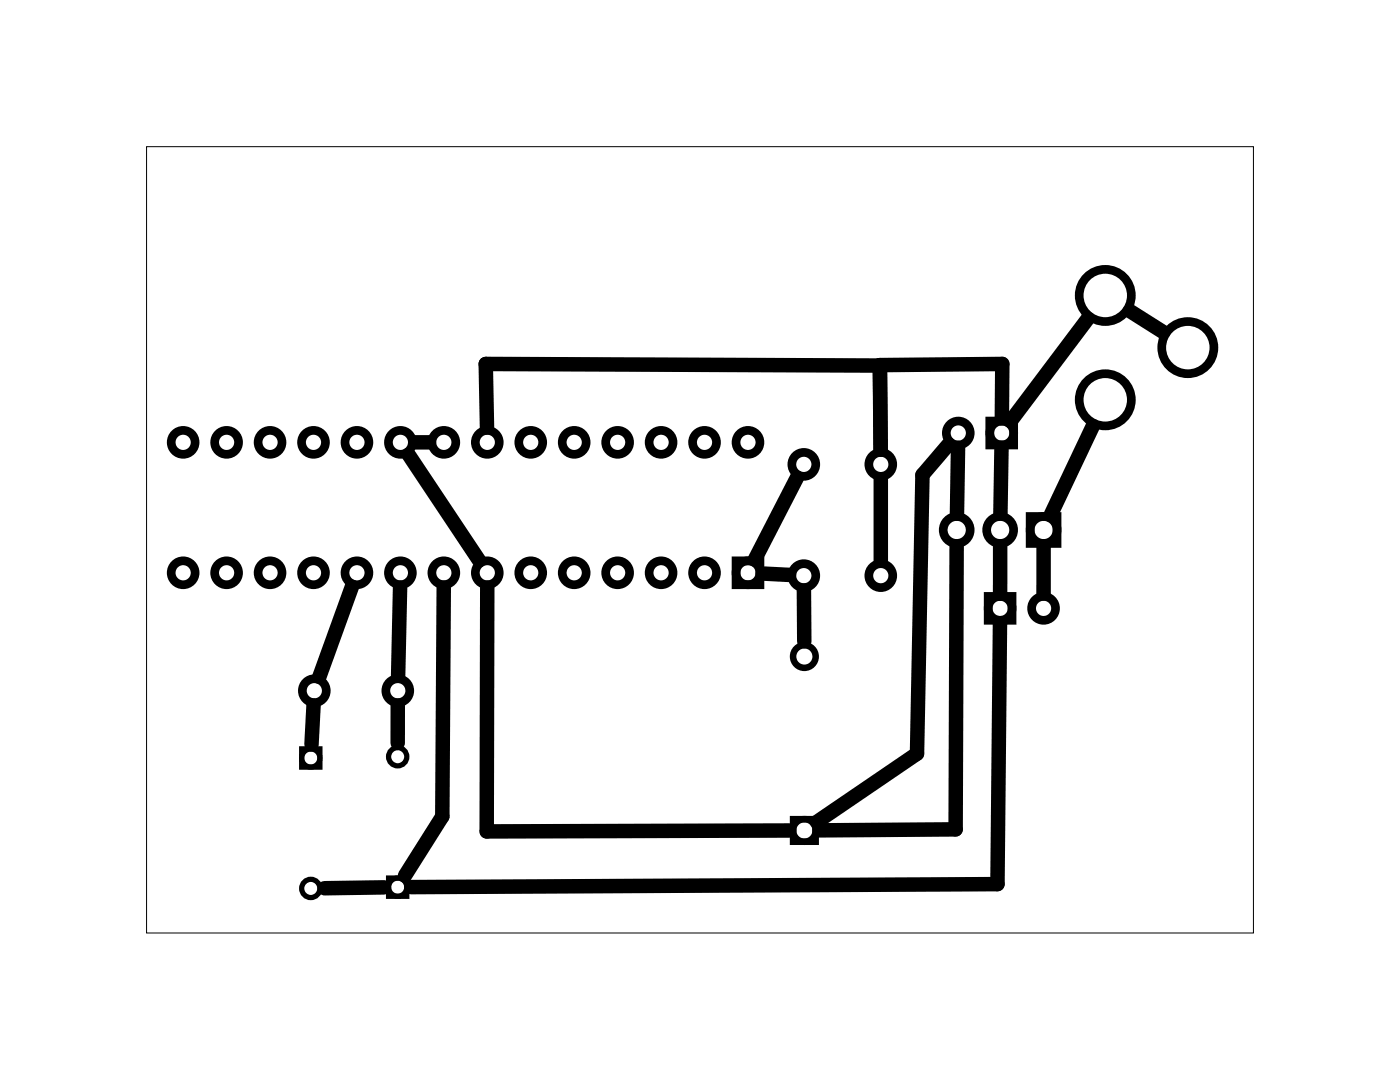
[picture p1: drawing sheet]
<svg xmlns="http://www.w3.org/2000/svg" width="82mm" height="63mm" viewBox="0 0 82 63" stroke-linecap="round" stroke-linejoin="round" font-family="sans-serif">
<path d="M8.6 8.6h64.7v45.9h-64.7z" fill="none" stroke="#000" stroke-width=".06"/>
<g fill="none" stroke="#000" stroke-width=".51">
<path d="M43 32.8h1.4v1.4h-1.4zM57.8 34.8h1.4v1.4h-1.4zM57.9 24.6h1.4v1.4h-1.4zM60.2 30.2h1.6v1.5h-1.6z"/>
<circle cx="64.6" cy="17.3" r="1.52"/>
<circle cx="10.7" cy="33.5" r=".7"/>
<circle cx="10.7" cy="25.8" r=".7"/>
<circle cx="13.2" cy="33.5" r=".7"/>
<circle cx="13.2" cy="25.8" r=".7"/>
<circle cx="15.8" cy="33.5" r=".7"/>
<circle cx="15.8" cy="25.8" r=".7"/>
<circle cx="18.3" cy="33.5" r=".7"/>
<circle cx="18.3" cy="25.8" r=".7"/>
<circle cx="20.9" cy="33.5" r=".7"/>
<circle cx="20.9" cy="25.8" r=".7"/>
<circle cx="23.4" cy="33.5" r=".7"/>
<circle cx="23.4" cy="25.8" r=".7"/>
<circle cx="25.9" cy="33.5" r=".7"/>
<circle cx="25.9" cy="25.8" r=".7"/>
<circle cx="28.5" cy="33.5" r=".7"/>
<circle cx="28.5" cy="25.8" r=".7"/>
<circle cx="31" cy="33.5" r=".7"/>
<circle cx="31" cy="25.8" r=".7"/>
<circle cx="33.6" cy="33.5" r=".7"/>
<circle cx="33.6" cy="25.8" r=".7"/>
<circle cx="36.1" cy="33.5" r=".7"/>
<circle cx="36.1" cy="25.8" r=".7"/>
<circle cx="38.6" cy="33.5" r=".7"/>
<circle cx="38.6" cy="25.8" r=".7"/>
<circle cx="41.2" cy="33.5" r=".7"/>
<circle cx="41.2" cy="25.8" r=".7"/>
<circle cx="43.7" cy="33.5" r=".7"/>
<circle cx="43.7" cy="25.8" r=".7"/>
<circle cx="47" cy="27.1" r=".7"/>
<circle cx="47" cy="33.6" r=".7"/>
<circle cx="51.5" cy="27.1" r=".7"/>
<circle cx="51.5" cy="33.6" r=".7"/>
<circle cx="55.9" cy="31" r=".79"/>
<circle cx="56" cy="25.3" r=".7"/>
<circle cx="58.5" cy="35.5" r=".7"/>
<circle cx="58.5" cy="31" r=".79"/>
<circle cx="58.6" cy="25.3" r=".7"/>
<circle cx="61" cy="35.5" r=".7"/>
<circle cx="61" cy="31" r=".79"/>
<circle cx="64.6" cy="23.4" r="1.52"/>
<circle cx="69.4" cy="20.3" r="1.52"/>
<circle cx="18.4" cy="40.3" r=".7"/>
<circle cx="23.3" cy="40.3" r=".7"/>
</g>
<g fill="none" stroke="#000" stroke-width=".38">
<path d="M46.4 47.9h1.3v1.3h-1.3z"/>
<circle cx="47" cy="38.4" r=".66"/>
<circle cx="47" cy="48.5" r=".66"/>
</g>
<g fill="none" stroke="#000" stroke-width=".3">
<path d="M17.6 43.7h1.1v1.1h-1.1zM22.7 51.3h1.1v1.1h-1.1z"/>
<circle cx="18.2" cy="44.3" r=".53"/>
<circle cx="18.2" cy="51.9" r=".53"/>
<circle cx="23.2" cy="51.8" r=".53"/>
<circle cx="23.2" cy="44.2" r=".53"/>
</g>
<g fill="none" stroke="#000" stroke-width=".85">
<path d="M63.6 18.6l-4.5 6M66 18.2l2 1.2M20.6 34.3l-1.9 5.2M23.4 34.3l-.1 5.2M23.9 26.6l4.1 6.1M24.3 25.8h.8M25.9 34.3v13.4l-2.2 3.4M28.5 34.3v14.3l17.6-.1M44.6 33.5l1.5 .1M46.6 27.9l-2.5 4.8M47 34.5v3M51.5 28v4.8"/>
<path d="M55.5 26l-1.6 1.7-.3 16.3-5.8 4M55.9 31.9v16.5l-8 .1M56 26.2l-.1 3.8M58.5 36.4l-.2 15.2-34.2 .2M58.5 31.9v2.8M58.5 26.2v3.8M58.6 24.4v-3.1h-7.2l.1 5-.1-4.9-23-.1 .1 3.7M61 31.9v2.8M63.9 24.9l-2.5 5.2M18.3 41.2l-.1 2.3M22.4 51.8l-3.4 .1M23.3 41.2v2.2"/>
</g>
</svg>
